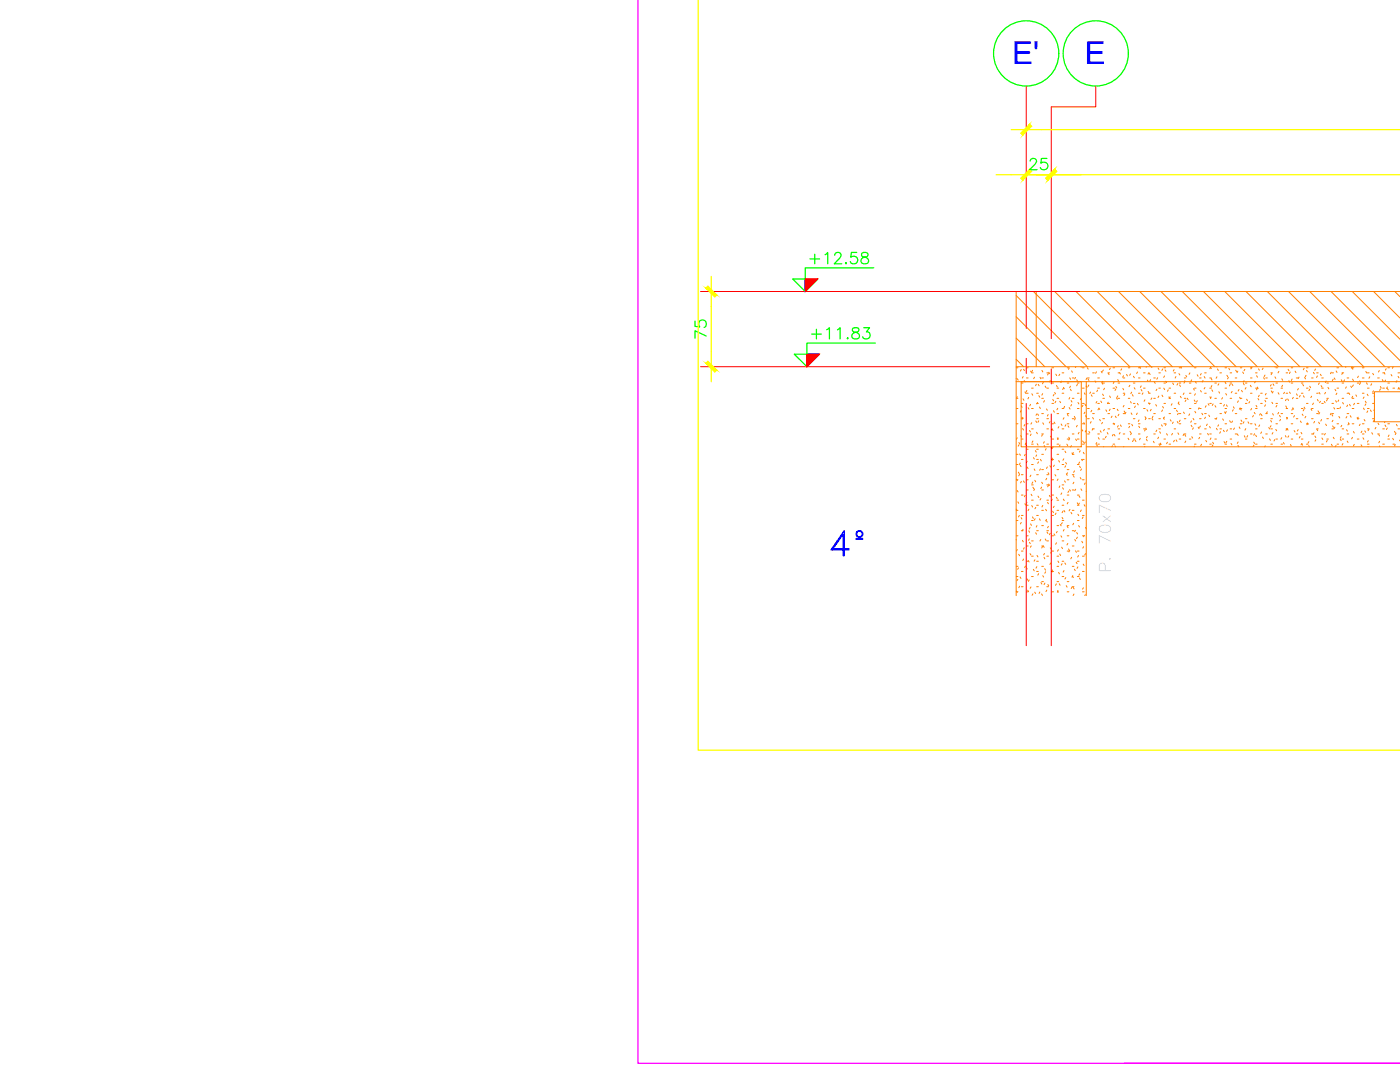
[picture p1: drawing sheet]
<svg xmlns="http://www.w3.org/2000/svg" width="279mm" height="216mm" viewBox="0 0 279 216" stroke-linecap="round" stroke-linejoin="round" font-family="sans-serif">
<defs><g id="words">
<text font-size="8.8" fill="#00f" x="165.1" y="112.2">4º</text>
<g font-size="6.3" fill="#00f">
<text x="202" y="12.8">E'</text>
<text x="216.5" y="12.8">E</text>
</g>
<text font-size="5.7" fill="#0f0" x="160.9" y="54">+12.58</text>
<g font-size="5.3" fill="#0f0">
<text x="204.6" y="34.9">25</text>
<text x="142.2" y="68.8" transform="rotate(-90 142.2 68.8)">75</text>
<text x="161.2" y="68.8">+11.83</text>
</g>
</g></defs>
<!-- layer: RLA-FORMATO -->
<path d="M127.3 0v212.2h152.1h-55.1" fill="none" stroke="#f0f" stroke-width=".25"/>
<!-- layer: RLA-ACHURADO -->
<g fill="none" stroke="#ff7f00" stroke-width=".2">
<path d="M202.8 59l14.2 14.2M206.2 58.2l15 15M210.5 58.2l15 15M214.7 58.2l15 15M219 58.2l15 15M223.2 58.2l15 15M227.5 58.2l15 15M231.7 58.2l15 15M235.9 58.2l15 15M240.2 58.2l15 15M244.4 58.2l15 15M248.7 58.2l15 15"/>
<path d="M252.9 58.2l15 15M257.2 58.2l15 15M261.4 58.2l15 15M265.6 58.2l13.8 13.7M269.9 58.2l9.5 9.5M274.1 58.2l5.3 5.3M278.4 58.2l1 1M202.8 75.5h.1M202.8 63.2l10 10M202.8 67.5l5.7 5.7M202.8 71.7l1.5 1.5M202.8 79.5h.4"/>
<path d="M202.8 73.4h.4M203 75.6l.2 .3M203 79.2l-.1 .3M203.8 73.7l-.2 .3M203.8 76.4h.4M204.2 79.6l.1 .3M204.2 75.1l-.2 .3M204.3 73.7l.1 .3M204.4 75.9l.2 .3M204.6 78.2l.1 .3M204.9 78.5h.3M204.9 73.4h.3"/>
<path d="M204.9 75.4h.3M204.9 77.9l-.1 .3M205.3 79.3l-.2 .3M205.7 74l.1 .3M205.9 77.4h.3M205.9 74.4h.3M205.9 78.6l.2 .3M206.1 73.9l-.2 .3M206.5 75.3l-.2 .3M206.8 76.7l-.1 .3M206.9 78.5h.3M207.2 76.7l.2 .3"/>
<path d="M207.3 79l.2 .2M207.6 75.3l.1 .3M207.9 79.5h.3M207.9 75.4h.3M207.9 73.9l.2 .3M208.1 78.5l-.2 .3M208.2 76.3l-.2 .3M208.4 79.9l-.1 .3M208.6 77l.1 .3M208.9 77.4h.4M208.9 74.4h.4M209.2 74.5l-.1 .3"/>
<path d="M209.3 74.3l.2 .3M209.6 75.9l-.2 .3M209.9 76.4h.4M209.9 73.4h.4M210.1 79.7l.2 .3M210.4 78.7l-.2 .3M210.5 78.3l.2 .3M210.7 74.7l.2 .3M210.8 76.9l.2 .3M210.9 77.4h.4M210.9 79.5h.4M211.5 74.7l-.2 .3"/>
<path d="M211.9 76.1l-.2 .2M212 78.5h.3M212 74.4h.3M212.2 77.3l.2 .3M212.2 77.4l-.1 .3M213 76.4h.3M213 73.4h.3M213.4 73.4l-.2 .3M213.5 75.4l.2 .3M213.5 79.3l-.2 .3M213.6 77.7l.2 .3M213.6 77.1l-.1 .3"/>
<path d="M213.8 79.9l.1 .3M213.9 74l.1 .3M214 79.5h.3M214 75.4h.3M214.7 75.3l-.2 .3M214.7 73.2l-.1 .1M214.9 75.8l.1 .3M215 78.5h.3M215 76.4h.3M215 76.7l-.1 .3M215.7 73.2l.1 .1M215.8 79.5l-.2 .3"/>
<path d="M216 77.4h.4M216 73.4h.4M216.4 78.4l.2 .3M216.8 77l.1 .3M216.9 75.4l-.2 .3M217 73.4l.2 .3M217 75.4h.4M217.1 75.6l.2 .3M217.3 76.8l-.2 .3M217.7 78.2l-.2 .3M217.8 78.8l.2 .3M218.1 78.5h.3"/>
<path d="M218.1 74.4h.3M218.5 76l.2 .3M218.8 74.2l-.1 .3M219.1 77.9l-.2 .2M219.1 77.4h.3M219.1 75.4h.3M219.8 74.1l.1 .3M219.9 76.4l.2 .3M220 78.6l.2 .3M220.1 76.1l-.2 .3M220.1 79.5h.3M220.1 76.4h.3"/>
<path d="M220.2 73.8l-.2 .3M220.4 77.5l-.1 .3M221.1 74.4h.3M221.2 74.5l.1 .3M221.4 79l.2 .3M221.6 73.4l-.2 .3M222.1 77.4h.4M222.1 73.4h.3M222.3 76.2l-.1 .3M222.7 77.6l-.2 .3M222.7 77.1l.2 .3M222.8 79.4l.2 .3"/>
<path d="M223.1 75.7l.1 .3M223.1 79l-.2 .3M223.1 79.5h.4M223.1 76.4h.4M223.1 74.4h.4M223.4 74.3l.2 .3M223.9 73.6l-.2 .3M224.1 77.5l.1 .3M224.2 78.5h.3M224.2 75.4h.3M224.2 75l-.2 .3M224.5 78.6l-.2 .3"/>
<path d="M224.8 74.7l.2 .3M225.2 79.5h.3M225.2 73.4h.3M225.5 76.9l-.2 .3M225.6 74.6l-.2 .3M225.8 78.3l-.1 .2M226 78.7l.1 .3M226.2 76.4h.3M226.2 75.1l.2 .3M226.4 77.4l.1 .2M227 74.2l-.2 .3M227.2 78.5h.3"/>
<path d="M227.2 73.4h.3M227.2 75.4h.3M227.5 73.2l.1 .3M227.7 77.7l.2 .3M227.8 77l-.2 .3M228.1 78.4l-.2 .3M228.2 77.4h.3M228.2 74.4h.3M228.5 79.8l-.2 .3M228.8 73.2l-.1 .1M229 75.8l.2 .3M229.1 78.1l.2 .3"/>
<path d="M229.2 78.5h.4M229.3 74.4l-.2 .3M229.4 74.4l.1 .3M229.6 75.8l-.1 .3M229.8 73.2l.1 .1M229.9 79.4l-.2 .3M230.3 79.5h.3M230.3 75.4h.3M230.4 76.2l.1 .3M230.9 77.7l-.2 .2M231 75.4l-.1 .3M231.1 73.4l.2 .3"/>
<path d="M231.3 77.4h.3M231.3 74.4h.3M231.3 79l-.2 .3M231.9 78.8l.2 .3M232.1 73.6l-.2 .3M232.3 77.4l.1 .3M232.3 76.4h.3M232.3 73.4h.3M232.4 75l-.2 .3M232.5 73.8l.2 .3M232.6 76.1l.2 .2M233.2 77.8l-.2 .3"/>
<path d="M233.3 79.2l.1 .3M233.3 77.4h.3M233.3 79.5h.3M233.5 79.2l-.1 .3M234 76.4l.2 .3M234.3 78.5h.3M234.3 74.4h.3M234.3 73.8l-.2 .2M234.7 75.1l-.2 .3M235.1 76.5l-.2 .3M235.3 74.5l.2 .3M235.3 76.4h.3"/>
<path d="M235.3 73.4h.3M235.4 76.8l.2 .3M235.6 79.1l.1 .3M235.7 73.2l.1 .2M236.3 78.4l-.2 .3M236.3 79.5h.4M236.3 75.4h.4M236.5 76.2h.1M236.5 76.2l-.2 .3M236.7 74.9l.1 .3M236.7 79.8l-.2 .3M236.9 79.5l.2 .2"/>
<path d="M237.4 78.5h.3M237.4 76.4h.3M237.5 74.4l-.2 .3M237.8 75.8l-.1 .3M238.2 77.6l.2 .3M238.3 79.8l.2 .3M238.4 77.4h.3M238.4 73.4h.3M238.6 76.2l.1 .3M238.6 78.6l-.2 .3M238.9 74.8l.2 .3M239 79.9l-.2 .3"/>
<path d="M239.4 75.4h.3M239.6 77.9l.2 .3M239.7 74.5l-.1 .3M240.1 75.9l-.2 .3M240.3 75.1l.2 .3M240.4 78.5h.3M240.4 74.4h.3M240.5 77.3l-.2 .3M241.4 77.4h.3M241.4 75.4h.3M241.5 79.2l.1 .3M241.6 73.3l.1 .3"/>
<path d="M241.6 73.3l-.2 .3M241.7 75.5l.2 .3M241.7 79.2l-.1 .3M241.9 77.8l.1 .3M241.9 76.9l-.2 .3M242.4 79.5h.4M242.4 76.4h.4M242.9 75.2l-.2 .3M242.9 73.2h-.1M243 73.6l.1 .3M243.2 78.2l.2 .2M243.2 76.6l-.1 .3"/>
<path d="M243.5 74.4h.3M244 79.4l-.2 .2M244.5 77.4h.3M244.5 73.4h.3M244.5 76.3l.2 .3M244.6 78.5l.2 .3M244.9 74.9l.1 .3M245.2 75.3l-.2 .3M245.2 73.5l.2 .3M245.5 79.5h.3M245.5 76.4h.3M245.5 74.4h.3"/>
<path d="M245.5 76.7l-.2 .3M245.9 76.6l.1 .3M245.9 78.1l-.2 .3M246.5 78.5h.3M246.5 75.4h.3M246.6 73.9l.2 .2M247 74.1l-.1 .3M247.1 80l-.1 .3M247.3 77.7l-.2 .3M247.4 79.3l.2 .3M247.5 79.5h.3M247.5 73.4h.3"/>
<path d="M247.8 77.9l.1 .3M248 74.2l.2 .3M248.1 76.5l.2 .3M248.3 76l-.2 .3M248.4 73.7l-.1 .3M248.5 76.4h.4M248.7 77.3l-.2 .3M248.8 79.7l.2 .2M249.5 76.9l.2 .3M249.6 78.5h.3M249.6 73.4h.3M249.6 75.4h.3"/>
<path d="M249.8 73.3l-.2 .3M250.5 76.1l-.1 .3M250.6 77.4h.3M250.6 74.4h.3M250.8 75l.2 .3M250.9 77.5l-.1 .3M250.9 77.2l.2 .3M251.1 79.5l.1 .3M251.2 73.6l.1 .3M251.3 78.9l-.2 .3M251.6 78.5h.3M252.1 73.5l-.2 .2"/>
<path d="M252.2 75.4l.1 .2M252.5 74.8l-.2 .3M252.5 79.9l.1 .3M252.6 79.5h.3M252.6 75.4h.3M252.7 78.5l-.2 .3M253.6 77.4h.3M253.6 74.4h.3M253.7 78l.2 .3M253.7 76.8l-.2 .2M253.8 74.5l-.1 .3M254.1 76.6l.1 .3"/>
<path d="M254.1 78.1l-.2 .3M254.4 73.2h.1M254.4 75.2l.2 .3M254.6 76.4h.4M254.6 73.4h.4M255.1 78.4l.1 .3M255.2 74.1l-.1 .3M255.7 77.4h.3M255.7 79.5h.3M255.8 75.6l.2 .3M256 76.9l-.2 .3M256.3 78.3l-.1 .2"/>
<path d="M256.7 78.5h.3M256.7 74.4h.3M256.7 79.7l-.2 .2M257 79.6l.2 .3M257.1 73.7l.1 .3M257.2 76l.2 .2M257.3 78.2l.2 .3M257.5 74.2l-.2 .3M257.7 76.4h.3M257.7 73.4h.3M257.9 75.6l-.2 .3M258.1 79.3l-.2 .3"/>
<path d="M258.5 74.1l.1 .3M258.7 79.5h.3M258.7 75.4h.3M258.7 78.6l.2 .3M259.1 77.5l-.1 .3M259.2 75.2l-.1 .3M259.5 78.9l-.2 .3M259.7 78.5h.3M259.7 76.4h.3M260 76.7l.2 .3M260.1 79l.2 .3M260.3 73.5l-.2 .3"/>
<path d="M260.4 75.3l.1 .3M260.6 74.9l-.1 .3M260.7 77.4h.3M260.7 73.4h.3M260.7 73.9l.2 .3M261.4 77.1l.2 .3M261.4 77.7l-.2 .3M261.7 75.4h.4M261.8 79.1l-.2 .2M262.1 74.3l.2 .3M262.5 73.6l-.1 .3M262.8 78.5h.3"/>
<path d="M262.8 74.4h.3M262.9 75l-.2 .3M262.9 79.7l.2 .3M263.3 78.3l.1 .3M263.3 76.4l-.2 .3M263.5 74.7l.2 .3M263.7 76.9l.1 .3M263.8 77.4h.3M263.8 75.4h.3M264.5 78.3l-.1 .3M264.7 76l-.2 .3M264.8 79.5h.3"/>
<path d="M264.8 76.4h.3M264.9 79.7l-.2 .3M265 77.3l.2 .3M265.7 74.3l-.2 .3M265.8 74.4h.3M266.1 75.7l-.2 .2M266.3 75.4l.1 .3M266.4 77.7l.2 .3M266.6 79.9l.1 .3M266.7 74l.1 .3M266.8 73.4h.3M266.8 78.4l-.2 .3"/>
<path d="M266.8 77.4h.3M267.2 79.8l-.2 .3M267.7 75.8l.1 .3M267.8 74.4h.4M267.8 79.5h.4M267.8 76.4h.4M267.9 74.4l-.1 .3M268.3 75.8l-.1 .3M268.5 73.2l.1 .1M268.7 77.2l-.2 .3M268.8 78.5h.4M268.8 75.4h.4"/>
<path d="M269.2 78.4l.2 .3M269.6 77l.1 .3M269.8 73.4l.2 .3M269.9 79.5h.3M269.9 73.4h.3M269.9 73.2l-.2 .2M269.9 75.6l.2 .3M270 79.1l-.2 .3M270.1 76.8l-.2 .3M270.6 78.8l.1 .3M270.9 76.4h.3M271.1 75.1l-.2 .3"/>
<path d="M271.3 76l.2 .3M271.5 76.5l-.2 .2M271.9 78.5h.3M271.9 73.4h.3M271.9 75.4h.3M272.2 79.2l-.1 .3M272.6 74.1l.2 .3M272.7 76.4l.2 .3M272.9 78.7l.1 .3M272.9 77.4h.3M272.9 74.4h.3M273.4 75.2l-.2 .3"/>
<path d="M273.7 76.6l-.1 .3M273.9 78.5h.4M274 74.5l.1 .3M274.1 78l-.2 .3M274.2 79l.1 .1M274.9 75.4h.4M275.3 73.9l-.2 .3M275.5 77.1l.2 .3M275.5 77.6l-.2 .3M275.9 75.8l.1 .2M275.9 77.4h.4M275.9 74.4h.4"/>
<path d="M276.2 74.4l.2 .3M276.5 75.8l-.1 .3M276.6 73.6l-.1 .3M276.9 77.5l.2 .3M276.9 77.2l-.2 .3M277 76.4h.3M277 73.4h.3M277.6 74.7l.2 .3M278 77.4h.3M278 73.2l-.1 .3M278.8 76l-.2 .3M279 74.4h.3"/>
<path d="M279 77.7l.1-.3 .2 .3M279 75.1l.2 .3M202.8 81.5h.4M202.8 84.6h.4M202.8 90.7h.4M202.8 92.7h.4M202.8 95.7h.4M202.9 95.6l.1 .3M203 97.9l.2 .3M203 87.4l-.2 .3M203.2 94.2l.2 .3M203.3 88.3l.2 .3"/>
<path d="M203.4 88.8l-.2 .2M203.5 90.6l.1 .2M203.5 94.7l-.2 .3M203.6 92.8l.2 .3M203.6 92.4l-.2 .3M203.7 86.9l.2 .3M203.8 81.9l-.2 .3M203.8 81l.2 .3M203.8 80.5h.4M203.8 83.5h.4M203.8 91.7h.4M203.8 94.7h.4"/>
<path d="M203.8 87.6h.4M203.8 98.8h.4M203.8 96.1l-.1 .3M203.9 83.2l.2 .3M204.1 85.5l.2 .3M204.2 83.3l-.2 .3M204.3 96l.1 .3M204.5 84.7l-.1 .3M204.6 98.8l-.2 .3M204.6 90.6l-.2 .3M204.7 88.7l.2 .3M204.8 88.4l-.2 .3"/>
<path d="M204.9 84.6h.3M204.9 86.6h.3M204.9 89.6h.3M204.9 95.7h.3M204.9 97.8h.3M205 93.2l.2 .3M205 92l-.2 .3M205.2 81.4l.2 .2M205.5 85.9l.1 .3M205.7 80.7l-.2 .3M205.7 94.8l-.1 .3M205.8 98.6l.2 .3"/>
<path d="M205.8 86.6l-.2 .3M205.9 81.5h.3M205.9 85.6h.3M205.9 88.6h.3M205.9 92.7h.3M205.9 96.8h.3M205.9 99.8h.3M205.9 84.3l-.2 .3M206.1 96.2l-.1 .3M206.1 97.2l.2 .3M206.1 88l-.1 .3M206.2 91.3l.2 .3"/>
<path d="M206.4 93.6l.1 .3M206.5 97.6l-.2 .3M206.5 95.8l.2 .3M206.6 89.9l.2 .3M206.7 84l.2 .3M206.9 86.3l.1 .3M206.9 80.5h.3M206.9 83.5h.3M206.9 89.6h.3M206.9 91.7h.3M206.9 94.7h.3M206.9 90.8l-.2 .3"/>
<path d="M206.9 82.6l-.1 .3M207 88.5l.2 .3M207.1 80.3l-.2 .3M207.1 82.6l.2 .3M207.2 99l.1 .3M207.3 92.2l-.2 .3M207.3 84l-.2 .3M207.5 81.2l.1 .3M207.6 91.7l.2 .3M207.6 93.6l-.1 .2M207.7 99.5l-.1 .3M207.9 97.2l-.2 .3"/>
<path d="M207.9 86.6h.3M207.9 90.7h.3M207.9 97.8h.3M207.9 82.5h.3M207.9 93.7h.3M207.9 96.2l.2 .3M208 86.7l-.1 .3M208.1 84.4l.2 .3M208.4 88.9l.2 .3M208.4 88.1l-.1 .3M208.8 89.5l-.2 .3M208.9 81.6l.1 .3"/>
<path d="M208.9 95.4l-.2 .3M208.9 83.5h.4M208.9 85.6h.4M208.9 88.6h.4M208.9 94.7h.4M208.9 96.8h.4M208.9 99.8h.4M209 93.2l-.1 .3M209.2 94.3l.1 .3M209.2 82.7l-.2 .3M209.3 96.8l-.2 .3M209.3 96.6l.2 .3"/>
<path d="M209.4 98.8l.2 .3M209.5 92.9l.2 .3M209.6 84.1l-.2 .3M209.6 87l.2 .3M209.8 89.3l.1 .3M209.9 91.5l.2 .3M209.9 80.5h.4M209.9 84.6h.4M209.9 91.7h.4M209.9 95.7h.4M209.9 87.6h.4M209.9 98.8h.4"/>
<path d="M209.9 85.5l-.1 .3M210 85.6l.2 .3M210 99.6l-.2 .3M210 91.4l-.1 .3M210.2 89.2l-.2 .3M210.2 82l.2 .3M210.4 84.2l.1 .3M210.4 92.8l-.2 .3M210.5 94.7l.2 .3M210.7 80.1l-.2 .3M210.8 99.2l.2 .3M210.9 88.6h.4"/>
<path d="M210.9 90.7h.4M210.9 99.8h.4M210.9 82.5h.4M210.9 93.7h.4M211 87.4l.2 .3M211.1 81.5l-.2 .3M211.2 95.6l-.2 .3M211.2 87.4l-.2 .3M211.3 91.9l.2 .3M211.3 85.1l-.1 .3M211.5 80.1l.2 .2M211.5 97l-.1 .3"/>
<path d="M211.6 88.8l-.2 .3M211.8 84.6l.1 .3M211.9 98.4l-.2 .3M212 81.5h.3M212 85.6h.3M212 89.6h.3M212 92.7h.3M212 96.8h.3M212.1 97.3l.1 .3M212.2 99.6l.2 .3M212.3 91.5l-.2 .3M212.3 83.4l-.1 .3"/>
<path d="M212.4 95.9l.2 .3M212.5 81.1l-.2 .3M212.5 90l.2 .3M212.7 92.3l.2 .3M212.7 92.9l-.2 .3M212.7 84.8l-.1 .2M212.8 94.6l.2 .2M212.9 88.6l.2 .3M213 84.6h.3M213 95.7h.3M213 82.5h.3M213 87.6h.3"/>
<path d="M213 93.7h.3M213 98.8h.3M213 82.7l.2 .3M213 94.3l-.1 .3M213.1 85l.2 .3M213.3 87.2l.2 .3-.2 .3M213.3 98l-.2 .3M213.4 81.3l.2 .3M213.5 97.7l.1 .3M213.8 88.9l-.1 .3M213.9 80.7l-.2 .3M213.9 90.4l.2 .3"/>
<path d="M214 83.5h.3M214 86.6h.3M214 90.7h.3M214 94.7h.3M214 97.8h.3M214.2 94.9l.2 .3M214.2 90.3l-.2 .3M214.3 96.2l-.2 .3M214.4 83.1l.2 .3M214.4 94l-.1 .3M214.6 83.5l-.2 .3M214.7 87.6l.1 .3"/>
<path d="M214.7 97.6l-.2 .3M215 84.9l-.2 .3M215 81.5h.3M215 89.6h.3M215 92.7h.3M215 87.6h.3M215 98.8h.3M215.1 80.3l.2 .3M215.3 99l.2 .3M215.3 86.3l-.1 .3M215.5 93l.1 .3M215.5 92.2l-.2 .3"/>
<path d="M215.6 95.3l.2 .3M215.6 89.9l-.2 .3M215.7 97.6l.2 .3M215.8 91.7l.2 .2M215.8 93.6l-.1 .3M215.9 85.7l.2 .3M216 80.5h.4M216 84.6h.4M216 88.6h.4M216 91.7h.4M216 95.7h.4M216 99.8h.4"/>
<path d="M216.1 88l.1 .3M216.1 80.9l-.1 .3M216.2 90.3l.2 .3M216.3 84.3l.2 .3M216.5 82.3l-.2 .2M216.5 80.7l.2 .3M216.6 96.4l-.2 .2M216.6 88.2l-.2 .3M216.7 83l.1 .2M216.7 85.9l-.1 .3M216.8 98h.1M217 81.5h.4"/>
<path d="M217 83.5h.4M217 86.6h.4M217.3 86.1l.2 .3M217.8 84.1l-.2 .3M217.9 81.9l-.2 .3M218.1 85.6h.3M218.1 82.5h.3M218.1 83.3l.1 .3M218.1 85.5l-.1 .3M218.8 88.7l.2 .3M218.9 88.3l-.2 .3M218.9 80.1l-.2 .3"/>
<path d="M219.1 80.5h.3M219.1 86.6h.3M219.1 88.6h.3M219.2 87.3l.2 .3M219.3 81.5l-.2 .3M219.3 81.4l.2 .3M219.5 83.7l.1 .3M219.6 86l.2 .3M219.7 80l.2 .3M220 84.3l-.1 .3M220.1 83.5h.3M220.1 87.6h.3"/>
<path d="M220.2 89.1l.1 .1M220.4 85.7l-.2 .3M220.7 81.8l.2 .3M220.8 87.1l-.2 .3M221 86.3l.1 .3M221.1 80.5h.3M221.1 85.6h.3M221.1 82.5h.3M221.2 80.3l-.2 .2M221.6 81.6l-.2 .3M221.9 83l-.1 .3M222 88.9l-.1 .3"/>
<path d="M222.1 81.5h.4M222.1 84.6h.4M222.1 88.6h.4M222.2 86.7l-.2 .3M222.2 84.4l.2 .3M222.4 86.7l.1 .3M222.5 89l.1 .2M222.6 83l.2 .3M223 81.7l.1 .2M223.1 85.6h.4M223.1 87.6h.4M223.2 84.9l-.2 .3"/>
<path d="M223.3 82.7l-.2 .3M223.5 86.3l-.1 .3M223.6 84.8l.2 .3M224.2 86.6h.3M224.2 82.5h.3M224.3 89.1l-.1 .1M224.3 80.9l-.1 .3M224.3 82l.2 .3M224.7 82.3l-.2 .3M225.1 87.4l.2 .3M225.2 81.5h.3M225.2 84.6h.3"/>
<path d="M225.4 85.1l-.1 .2M225.5 86.1l.2 .2M225.6 80.1l.2 .3M225.7 82.4l.2 .3M225.8 86.4l-.2 .3M225.9 84.7l.1 .3M226.2 80.5h.3M226.2 83.5h.3M226.2 87.6h.3M226.2 87.8l-.2 .3M226.5 87.8l.2 .3M226.6 81l-.2 .3"/>
<path d="M227 82.4l-.2 .3M227 80.5l.2 .3M227.2 84.6h.3M227.2 86.6h.3M227.3 85l.1 .3M227.3 83.8l-.1 .3M227.6 87.5l-.2 .3M228.2 81.5h.3M228.2 85.6h.3M228.2 88.6h.3M228.4 89.1l.1 .1M228.5 83.1l.2 .3-.1 .3"/>
<path d="M228.6 85.7l-.2 .3M228.7 85.4l.1 .3M228.8 87.7l.2 .3M228.9 81.7l.2 .3M229 87.1l-.2 .3M229.2 80.5h.4M229.2 83.5h.4M229.3 80.4l.1 .3M229.7 81.7l-.1 .3M229.9 83.5l.2 .3M230.1 83.1l-.1 .3M230.2 88.1l.1 .2"/>
<path d="M230.3 86.6h.3M230.3 82.5h.3M230.7 80.7l.1 .3M230.9 85.8l-.2 .3M231.2 87.2l-.1 .3M231.3 83.5h.3M231.3 85.6h.3M231.3 88.6h.3l-.2 .3M231.4 86.1l.2 .3M231.6 88.4l.1 .3M231.8 84.8l.2 .2M232 81.8l-.2 .3"/>
<path d="M232 81.1l.2 .3M232.2 83.4l.1 .3M232.3 80.5h.3M232.3 84.6h.3M232.3 87.6h.3M232.4 83.2l-.2 .3M232.7 84.6l-.1 .3M232.8 86.5l.2 .3M233 88.2l-.2 .3M233.3 88.6h.3M233.3 82.5h.3M233.6 83.8l.1 .2"/>
<path d="M233.9 80.6l-.2 .3M234 86.5l-.2 .3M234.1 84.2l-.1 .3M234.3 81.5h.3M234.3 85.6h.3M234.4 87.9l-.2 .3M234.7 87.8l.2 .3M234.8 81.9l.2 .2M235 84.1l.1 .3M235.1 86.4l.1 .3M235.2 82.5l-.2 .2M235.2 80.5l.2 .3"/>
<path d="M235.3 80.2l-.2 .3M235.3 84.6h.3M235.3 82.5h.3M235.3 87.6h.3M235.5 83.8l-.1 .3M236.2 82.2l.2 .3M236.3 86.6l-.2 .3M236.3 83.5h.4M236.3 86.6h.4M236.5 86.8l.1 .3M236.6 88l-.1 .3M237.4 81.5h.3"/>
<path d="M237.4 87.6h.3M237.4 82.6l-.1 .3M237.7 84.9l.2 .3M237.8 84l-.2 .3M237.8 87.1l.2 .3M238.1 83.5l.2 .3M238.2 85.4l-.2 .3M238.4 80.5h.3M238.4 84.6h.3M238.4 88.6h.3M238.4 89l-.1 .2M238.5 82.1l.1 .3"/>
<path d="M239.1 85.2l.2 .3M239.3 81.3l-.1 .3M239.4 81.5h.3M239.4 83.5h.3M239.4 86.6h.3M239.4 87.3l-.2 .2M239.6 85l-.2 .3M239.8 88.6l-.2 .3M239.9 82.5l.1 .3M240.4 85.6h.3M240.4 82.5h.3M240.6 83.2l-.2 .3"/>
<path d="M240.6 87.9l.2 .3M240.7 81l-.2 .3M240.9 84.6l-.1 .3M241 86.5l.2 .3M241.1 80.6l.2 .3M241.2 82.8l.2 .3M241.4 85.1l.2 .3M241.4 80.5h.3M241.4 86.6h.3M241.4 88.6h.3M241.7 87.4l-.2 .3M242 88.2l.2 .3"/>
<path d="M242.1 88.8l-.2 .3M242.1 80.6l-.2 .3M242.4 83.5h.4M242.4 87.6h.4M242.5 80.9l.2 .3M242.8 85.5l.1 .3M242.8 83.4l-.1 .3M243.2 84.8l-.2 .2M243.5 80.5h.3M243.5 85.6h.3M243.5 82.5h.3M243.6 86.1l-.2 .3"/>
<path d="M244 83.6l.2 .3M244.2 85.9l.1 .2M244.3 88.1l.2 .3M244.4 80.7l-.2 .3M244.4 82.2l.2 .3M244.5 81.5h.3M244.5 84.6h.3M244.5 88.6h.3M244.7 82.1l-.1 .3M244.8 80.8l.1 .3M244.8 88.1l-.1 .2M245 85.8l-.2 .3"/>
<path d="M245.4 83.9l.2 .3M245.5 85.6h.3M245.5 87.6h.3M245.7 88.5l.2 .3M246 84l-.2 .3M246.1 81.7l-.1 .3M246.1 81.2l.2 .3M246.4 85.4l-.2 .3M246.5 86.6h.3M246.5 82.5h.3M246.9 86.6l.2 .3M247.1 88.9l.1 .3"/>
<path d="M247.1 88.2l-.2 .3M247.3 85.2l.2 .3M247.5 81.4l-.2 .3M247.5 81.5h.3M247.5 84.6h.3M247.5 81.6l.2 .2M247.7 83.8l.1 .3M248.3 84.2l-.2 .3M248.3 87l.2 .2M248.5 80.5h.4M248.5 83.5h.4M248.5 87.6h.4"/>
<path d="M248.6 85.5l-.1 .3M249 86.9l-.2 .3M249.1 84.2l.1 .3M249.4 80.1l-.2 .3M249.6 84.6h.3M249.6 86.6h.3M249.8 81.5l-.2 .3M250.1 82.9l-.1 .3M250.2 88.2l.2 .3M250.3 88.8l-.2 .3M250.3 82.3l.2 .3M250.4 86.6l-.2 .2"/>
<path d="M250.4 84.6l.2 .3M250.6 81.5h.3M250.6 85.6h.3M250.6 88.6h.3M250.6 86.8l.2 .3M250.7 80.9l.1 .3M251.4 84.8l-.2 .3M251.5 82.5l-.1 .3M251.6 80.5h.3M251.6 83.5h.3M251.7 82.7l.2 .3M251.8 86.2l-.2 .3"/>
<path d="M252 87.2l.1 .3M252.5 89l-.1 .2M252.6 80.8l-.2 .3M252.6 86.6h.3M252.6 82.5h.3M252.9 82.2l-.1 .2M253.2 85.3l.2 .3M253.4 87.6l.1 .3M253.6 83.9l.2 .3M253.6 83.5h.3M253.6 85.6h.3M253.6 88.6h.3"/>
<path d="M253.7 84.9l-.2 .3M253.8 80.3l.2 .2M254 82.5l.1 .3M254 86.3l-.1 .3M254.4 87.7l-.1 .3M254.6 85.7l.2 .3M254.6 80.5h.4M254.6 84.6h.4M254.6 87.6h.4M254.8 80.9l-.1 .3M255.2 82.3l-.2 .3M255.4 82.9l.1 .3"/>
<path d="M255.6 83.7l-.2 .3M255.7 88.6h.3M255.7 82.5h.3M255.8 87.3l-.2 .3M256.1 88.3l.2 .3M256.5 86.9l.2 .3M256.6 81l.2 .3M256.7 81.5h.3M256.7 85.6h.3M256.8 83.3l.1 .3M256.8 85.6l-.2 .3M256.9 85.5l.1 .3"/>
<path d="M256.9 83.3l-.1 .3M257.2 87l-.2 .2M257.5 88.7l.2 .3M257.7 84.6h.3M257.7 82.5h.3M257.7 87.6h.3M258 81.6l-.2 .3M258 81.4l.2 .3M258.3 85.9l.1 .3M258.3 82.9l-.1 .3M258.7 83.5h.3M258.7 86.6h.3"/>
<path d="M259.1 85.7l-.2 .3M259.5 87.1l-.2 .3M259.5 84l.2 .3M259.7 86.3l.1 .3M259.7 81.5h.3M259.7 87.6h.3M259.8 88.5l.2 .3M259.8 88.5l-.1 .3M259.9 82.6l.2 .3M260.2 81.7l-.1 .3M260.3 81.2l.1 .3M260.6 83.1l-.2 .3"/>
<path d="M260.7 80.5h.3M260.7 84.6h.3M260.7 88.6h.3M260.9 84.4l.2 .3M261 84.5l-.2 .3M261.2 88.9l.1 .3M261.2 88.1l-.2 .3M261.6 81.6l.2 .3M261.7 81.5h.4M261.7 83.5h.4M261.7 86.6h.4M262.1 80.4l-.1 .3"/>
<path d="M262.2 86.4l-.1 .3M262.4 84.1l-.2 .3M262.4 87l.2 .3M262.6 87.8l-.2 .2M262.8 85.6h.3M262.8 82.5h.3M262.8 85.6l.2 .3M263 82l.2 .3M263.2 84.2l.1 .3M263.4 82.3l-.2 .3M263.5 80.1l-.1 .2M263.8 83.7l-.2 .3"/>
<path d="M263.8 80.5h.3M263.8 86.6h.3M263.8 88.6h.3M263.8 87.4l.2 .3M264.3 80.1l.2 .3M264.5 86.5l-.2 .3M264.6 84.6l.1 .3M264.8 83.5h.3M264.8 87.6h.3M264.9 87.9l-.2 .3M265.6 82.5l-.1 .3M265.7 88.6l.2 .3"/>
<path d="M265.8 80.5h.3M265.8 85.6h.3M265.8 82.5h.3M265.8 82.7l.2 .3M266 85l.1 .3M266 83.9l-.1 .2M266.1 87.2l.2 .3M266.2 81.3l.2 .3M266.4 85.2l-.2 .3M266.6 88.9l-.1 .3M266.8 81.5h.3M266.8 84.6h.3"/>
<path d="M266.8 88.6h.3M267.2 83.1l.2 .3M267.5 87.6l.2 .3M267.5 81.2l-.1 .3M267.7 87.1l-.2 .3M267.8 84.9l-.2 .3M267.8 85.6h.4M267.8 87.6h.4M267.9 80.3l.2 .3M268 88.5l-.2 .3M268.7 85.7l.2 .3M268.8 83.1l-.2 .3"/>
<path d="M268.8 86.6h.4M268.8 82.5h.4M268.9 88l.1 .3M268.9 80.8l-.1 .3M269.1 84.3l.2 .3M269.2 84.5l-.2 .3M269.3 80.7l.2 .3M269.5 83l.1 .2M269.9 81.5h.3M269.9 84.6h.3M269.9 87.3l-.2 .3M270.1 86.1l.2 .3"/>
<path d="M270.3 88.7l-.2 .3M270.3 80.5l-.1 .3M270.8 83.3l.2 .3M270.9 80.5h.3M270.9 87.6h.3M271.1 83.2l-.2 .3h.3M271.4 84.6l-.1 .3M271.6 88.8l.2 .2M271.8 86l-.2 .3M271.9 84.6h.3M271.9 86.6h.3M272 87.4l.2 .3"/>
<path d="M272.1 81.4l.2 .3M272.2 83.7l.2 .3M272.4 86l.1 .3M272.5 80.1l.1 .2M272.6 80.6l-.2 .3M272.9 81.5h.3M272.9 85.6h.3M272.9 88.6h.3M273 82l-.2 .3M273 89.1l.1 .1M273.1 87.9l-.2 .3M273.2 85.7l-.2 .2"/>
<path d="M273.5 81.8l.2 .3M273.8 86.3l.1 .3M273.9 80.5h.4M273.9 83.5h.4M274.2 83.9l-.2 .3M274.3 81.7l-.1 .2M274.6 85.3l-.2 .3M274.9 86.6h.4M275 84.5l.2 .2M275.2 86.7l.1 .3M275.3 89l.1 .2M275.3 88.1l-.1 .2"/>
<path d="M275.9 85.6h.4M275.9 88.6h.4M276.4 84.2l-.1 .1M276.4 84.8l.2 .3M276.9 85.4l-.2 .3M277 84.6h.3M277 87.6h.3M277.2 86.8l-.1 .3M277.9 87.5l.2 .3M278 88.6h.3M278.3 86.1l.2 .3M278.5 88.7l-.2 .3"/>
<path d="M278.6 86.4l-.2 .3M278.7 84.7l.1 .3M279 85.6h.3M279.3 87.8l.1 .2M202.8 107.7h.1M202.8 101.6l.1 .2M202.8 101.8h.4M202.8 103.9h.4M202.8 106.9h.4M202.8 113h.4M202.8 115h.4M202.8 118.1h.4"/>
<path d="M202.8 117.9l.2 .3M203 109.7l-.1 .2M203.1 100.1l.2 .3M203.1 115.6l-.1 .3M203.3 113.3l-.2 .3M203.3 110.6l.2 .3M203.4 102.8l-.1 .3M203.5 117l-.2 .3M203.6 115.1l.2 .3M203.8 103.3l.1 .3M203.8 104.2l-.2 .3M203.8 102.8h.4"/>
<path d="M203.8 105.9h.4M203.8 114h.4M203.8 117.1h.4M203.8 110h.4M204 107.8l.2 .3M204.2 105.6l-.2 .3M204.3 111.5l-.2 .3M204.4 109.3l-.1 .3M204.5 100.5l.2 .3M204.7 112.9l-.2 .3M204.8 113.2l.2 .3M204.9 100.8h.3"/>
<path d="M204.9 106.9h.3M204.9 108.9h.3M204.9 112h.3M204.9 118.1h.3M205 100.2l-.2 .3M205 115.5l.1 .3M205.1 117.8l.2 .3M205.2 111.8l.2 .3M205.3 105.9l.2 .3M205.3 101.6l-.1 .3M205.4 115.7l-.2 .3M205.4 107.5l-.1 .3"/>
<path d="M205.4 108.2l.2 .3M205.6 110.5l.1 .2M205.6 105.3l-.2 .3M205.7 104.5l.1 .3M205.8 117.1l-.2 .3M205.8 108.9l-.2 .3M205.9 103.9h.3M205.9 107.9h.3M205.9 111h.3M205.9 115h.3M205.9 100.9l.2 .3M206.1 103.1l.1 .3"/>
<path d="M206.1 118.5l-.1 .3M206.2 113.6l.2 .3M206.5 118.2l.2 .2M206.5 111.7l-.1 .3M206.6 103.5l-.2 .3M206.7 106.3l.2 .3M206.7 101.2l-.2 .3M206.9 100.8h.3M206.9 102.8h.3M206.9 105.9h.3M206.9 112h.3M206.9 114h.3"/>
<path d="M206.9 117.1h.3M206.9 113.1l-.1 .3M206.9 104.9l-.1 .3M207 110.8l.1 .3M207.3 114.5l-.2 .3M207.4 103.5l.2 .3M207.5 118.1l-.1 .3M207.7 107.7l-.2 .3M207.8 116.2l.1 .3M207.9 118.5l.1 .3M207.9 101.8h.3M207.9 108.9h.3"/>
<path d="M207.9 113h.3M207.9 104.9h.3M207.9 116.1h.3M208.1 109.1l-.2 .2M208.1 114.9l.2 .2M208.1 100.9l-.2 .3M208.2 108.9l.2 .3M208.4 111.2l.1 .3M208.4 110.4l-.1 .3M208.5 113.5l.2 .3M208.5 116.4l-.1 .2M208.6 107.5l.2 .3"/>
<path d="M208.7 101.6l.2 .3M208.7 114.1l-.2 .3M208.8 103.9l.2 .3M208.9 103.6l-.2 .3M208.9 105.9h.4M208.9 107.9h.4M208.9 111h.4M208.9 117.1h.4M208.9 117.8l-.2 .2M209 106.2l.1 .2M209.1 100.2l.1 .3M209.1 116.6l.2 .3"/>
<path d="M209.2 105l-.1 .3M209.6 106.4l-.2 .3M209.6 109.3l.2 .3M209.7 112.3l-.2 .3M209.8 110.1l-.1 .3M209.9 113.9l.1 .2M209.9 102.8h.4M209.9 106.9h.4M209.9 114h.4M209.9 118.1h.4M209.9 110h.4M210.1 113.7l-.2 .3"/>
<path d="M210.1 102l.1 .3M210.4 106.5l.1 .3M210.4 101l-.2 .3M210.8 102.4l-.2 .3M210.8 116.5l-.1 .3M210.8 108.3l-.1 .3M210.9 101.8h.4M210.9 111h.4M210.9 113h.4M210.9 104.9h.4M210.9 116.1h.4M211 106l-.2 .3"/>
<path d="M211 117.9l.2 .3M211.1 112l.2 .2M211.2 117.9l-.2 .3M211.2 109.7l-.1 .3M211.3 114.2l.1 .3M211.4 116.5l.2 .3M211.5 110.6l.2 .2M211.6 104.6l.2 .3M211.7 106.9l.2 .3M211.9 109.2l.1 .3M212 100.8h.3M212 103.9h.3"/>
<path d="M212 107.9h.3M212 112h.3M212 115h.3M212 103.3l.1 .2M212 112.5l-.2 .3M212 104.3l-.2 .3M212.1 102l-.1 .3M212.3 101.9l.2 .3M212.3 113.9l-.1 .3M212.4 105.7l-.2 .3M212.5 112.3l.2 .3M212.7 115.3l-.2 .2"/>
<path d="M212.8 116.9l.2 .3M213 106.9h.3M213 118.1h.3M213 104.9h.3M213 110h.3M213 116.1h.3M213 105l.1 .3M213.1 108.4l-.2 .3M213.1 100.2l-.1 .3M213.3 109.5l.1 .3M213.5 109.8l-.2 .3M213.5 101.6l-.1 .3"/>
<path d="M213.7 102.2l.2 .3M213.9 111.2l-.2 .3M214 117.1l-.2 .3M214 101.8h.3M214 105.9h.3M214 108.9h.3M214 113h.3M214 117.1h.3M214 115l.2 .3M214.1 114.9l-.2 .3M214.2 117.2l.2 .3M214.3 104.4l-.2 .3"/>
<path d="M214.3 118.5l-.1 .3M214.4 113.6l.2 .3M214.5 107.7l.2 .3M214.6 105.8l-.1 .3M214.7 109.9l.1 .3M214.8 112.2l.1 .3M214.9 106.3l.2 .3M215 100.3l.2 .3M215 100.8h.3M215 103.9h.3M215 112h.3M215 115h.3"/>
<path d="M215 110h.3M215 107.2l-.2 .3M215.1 102.6l.2 .3M215.1 113.1l-.2 .3M215.2 110.8l-.1 .3M215.3 104.9l.1 .3M215.4 100.4l-.2 .3M215.4 115.3l.2 .3M215.5 114.5l-.2 .3M215.8 101.8l-.2 .3M215.9 108l.2 .3M216 102.8h.4"/>
<path d="M216 106.9h.4M216 111h.4M216 114h.4M216 118.1h.4M216.2 103.2l-.2 .3M216.2 112.6l.1 .2M216.2 117.3l-.2 .3M216.3 109.1l-.2 .3M216.4 100.7l.1 .3M216.4 106.8l-.2 .3M216.6 118.7l-.1 .2M216.6 105.2l.2 .3"/>
<path d="M216.6 110.5l-.1 .3"/>
</g>
<!-- layer: RLA-CONTORNO -->
<path d="M206.8 58.2h72.6M202.8 73.2v-15h4v15M202.8 76.2v42.7M202.8 76.2h76.6M203.8 76.2h12v13h-12zM216.8 76.2v42.7M279.4 73.2h-76.6v3M279.4 78.2h-5.1v6h5.1M216.8 89.2h62.6" fill="none" stroke="#ff7f00" stroke-width=".2"/>
<!-- layer: RLA-NIVEL-1 -->
<path d="M139.8 58.2h75.6M139.8 73.2h57.7" fill="none" stroke="#f00" stroke-width=".2"/>
<!-- layer: RLA-EJE -->
<g fill="none" stroke="#0f0" stroke-width=".25">
<circle cx="204.8" cy="10.7" r="6.5"/>
<circle cx="218.7" cy="10.7" r="6.5"/>
</g>
<!-- layer: RLA-EJES -->
<path d="M204.8 17.2v48.3M218.7 17.2v4.1h-8.9v46.3M204.8 71.5v3M209.8 73.6v3M204.8 80.5v48.3M209.8 82.6v46.2" fill="none" stroke="#f00" stroke-width=".2"/>
<!-- layer: RLA-COTAS1 -->
<path d="M198.8 34.9h6M201.8 25.9h77.6M215.8 34.9h-6h69.6M141.9 55.2v21" fill="none" stroke="#ff0" stroke-width=".25"/>
<g fill="#ff0" stroke="#ff0" stroke-width=".2">
<path d="M205.5 24.8l-1.4 2.2 1.8-1.8zM205.5 24.8l-1.4 2.2-.4-.4z"/>
<path d="M140.8 57.5l1.8 1.8 .5-.4zM140.8 57.5l.5-.4 1.8 1.8z"/>
<path d="M141.3 72.1l-.5 .4 2.3 1.4zM140.8 72.5l2.3 1.4-.5 .4z"/>
</g>
<!-- layer: RLA-SELLO -->
<path d="M139.8 58.2h25.2" fill="none" stroke="#0f0" stroke-width=".2"/>
<!-- layer: RLA-TEXTOS-1 -->
<path d="M219.5 99a1.76 1.76 0 0 1 2 0 .74 .74 0 0 1-.3 1 1.89 1.89 0 0 1-1.7-.2l-.1-.3zM219.5 105.1a1.76 1.76 0 0 1 2 0 .75 .75 0 0 1-.3 1.1 1.82 1.82 0 0 1-1.7-.3l-.1-.3zM220.1 102.9l1.5 1.2M220.6 113.9v-1a.59 .59 0 0 0-.6-.6 .59 .59 0 0 0-.6 .6v1h2.2M221.5 111.4l.1 .1-.1 .1-.1-.1zM221.6 108l-2.2-1.1v1.5M221.6 101.9l-2.2-1.1v1.5M221.6 102.9l-1.5 1.2" fill="none" stroke="#dcdcdc" stroke-width=".2"/>
<!-- layer: 0 -->
<path d="M174.4 53.4h-13.7v4.8l-2.5-2.5h5l-2.5 2.5M174.7 68.5h-13.7v4.7l-2.5-2.5h5l-2.5 2.5" fill="none" stroke="#0f0" stroke-width=".25"/>
<path d="M160.7 55.7h2.5l-2.5 2.5zM161 70.7h2.5l-2.5 2.5z" fill="none" stroke="#000" stroke-width=".25"/>
<g fill="#f00" stroke="#f00" stroke-width=".2">
<path d="M161 70.7h2.5l-2.5 2.5z"/>
<path d="M160.7 55.7h2.5l-2.5 2.5z"/>
</g>
<!-- layer: RLA-CORTES -->
<path d="M139.3 0v149.7h140.1" fill="none" stroke="#ff0" stroke-width=".25"/>
<use href="#words"/>
</svg>
